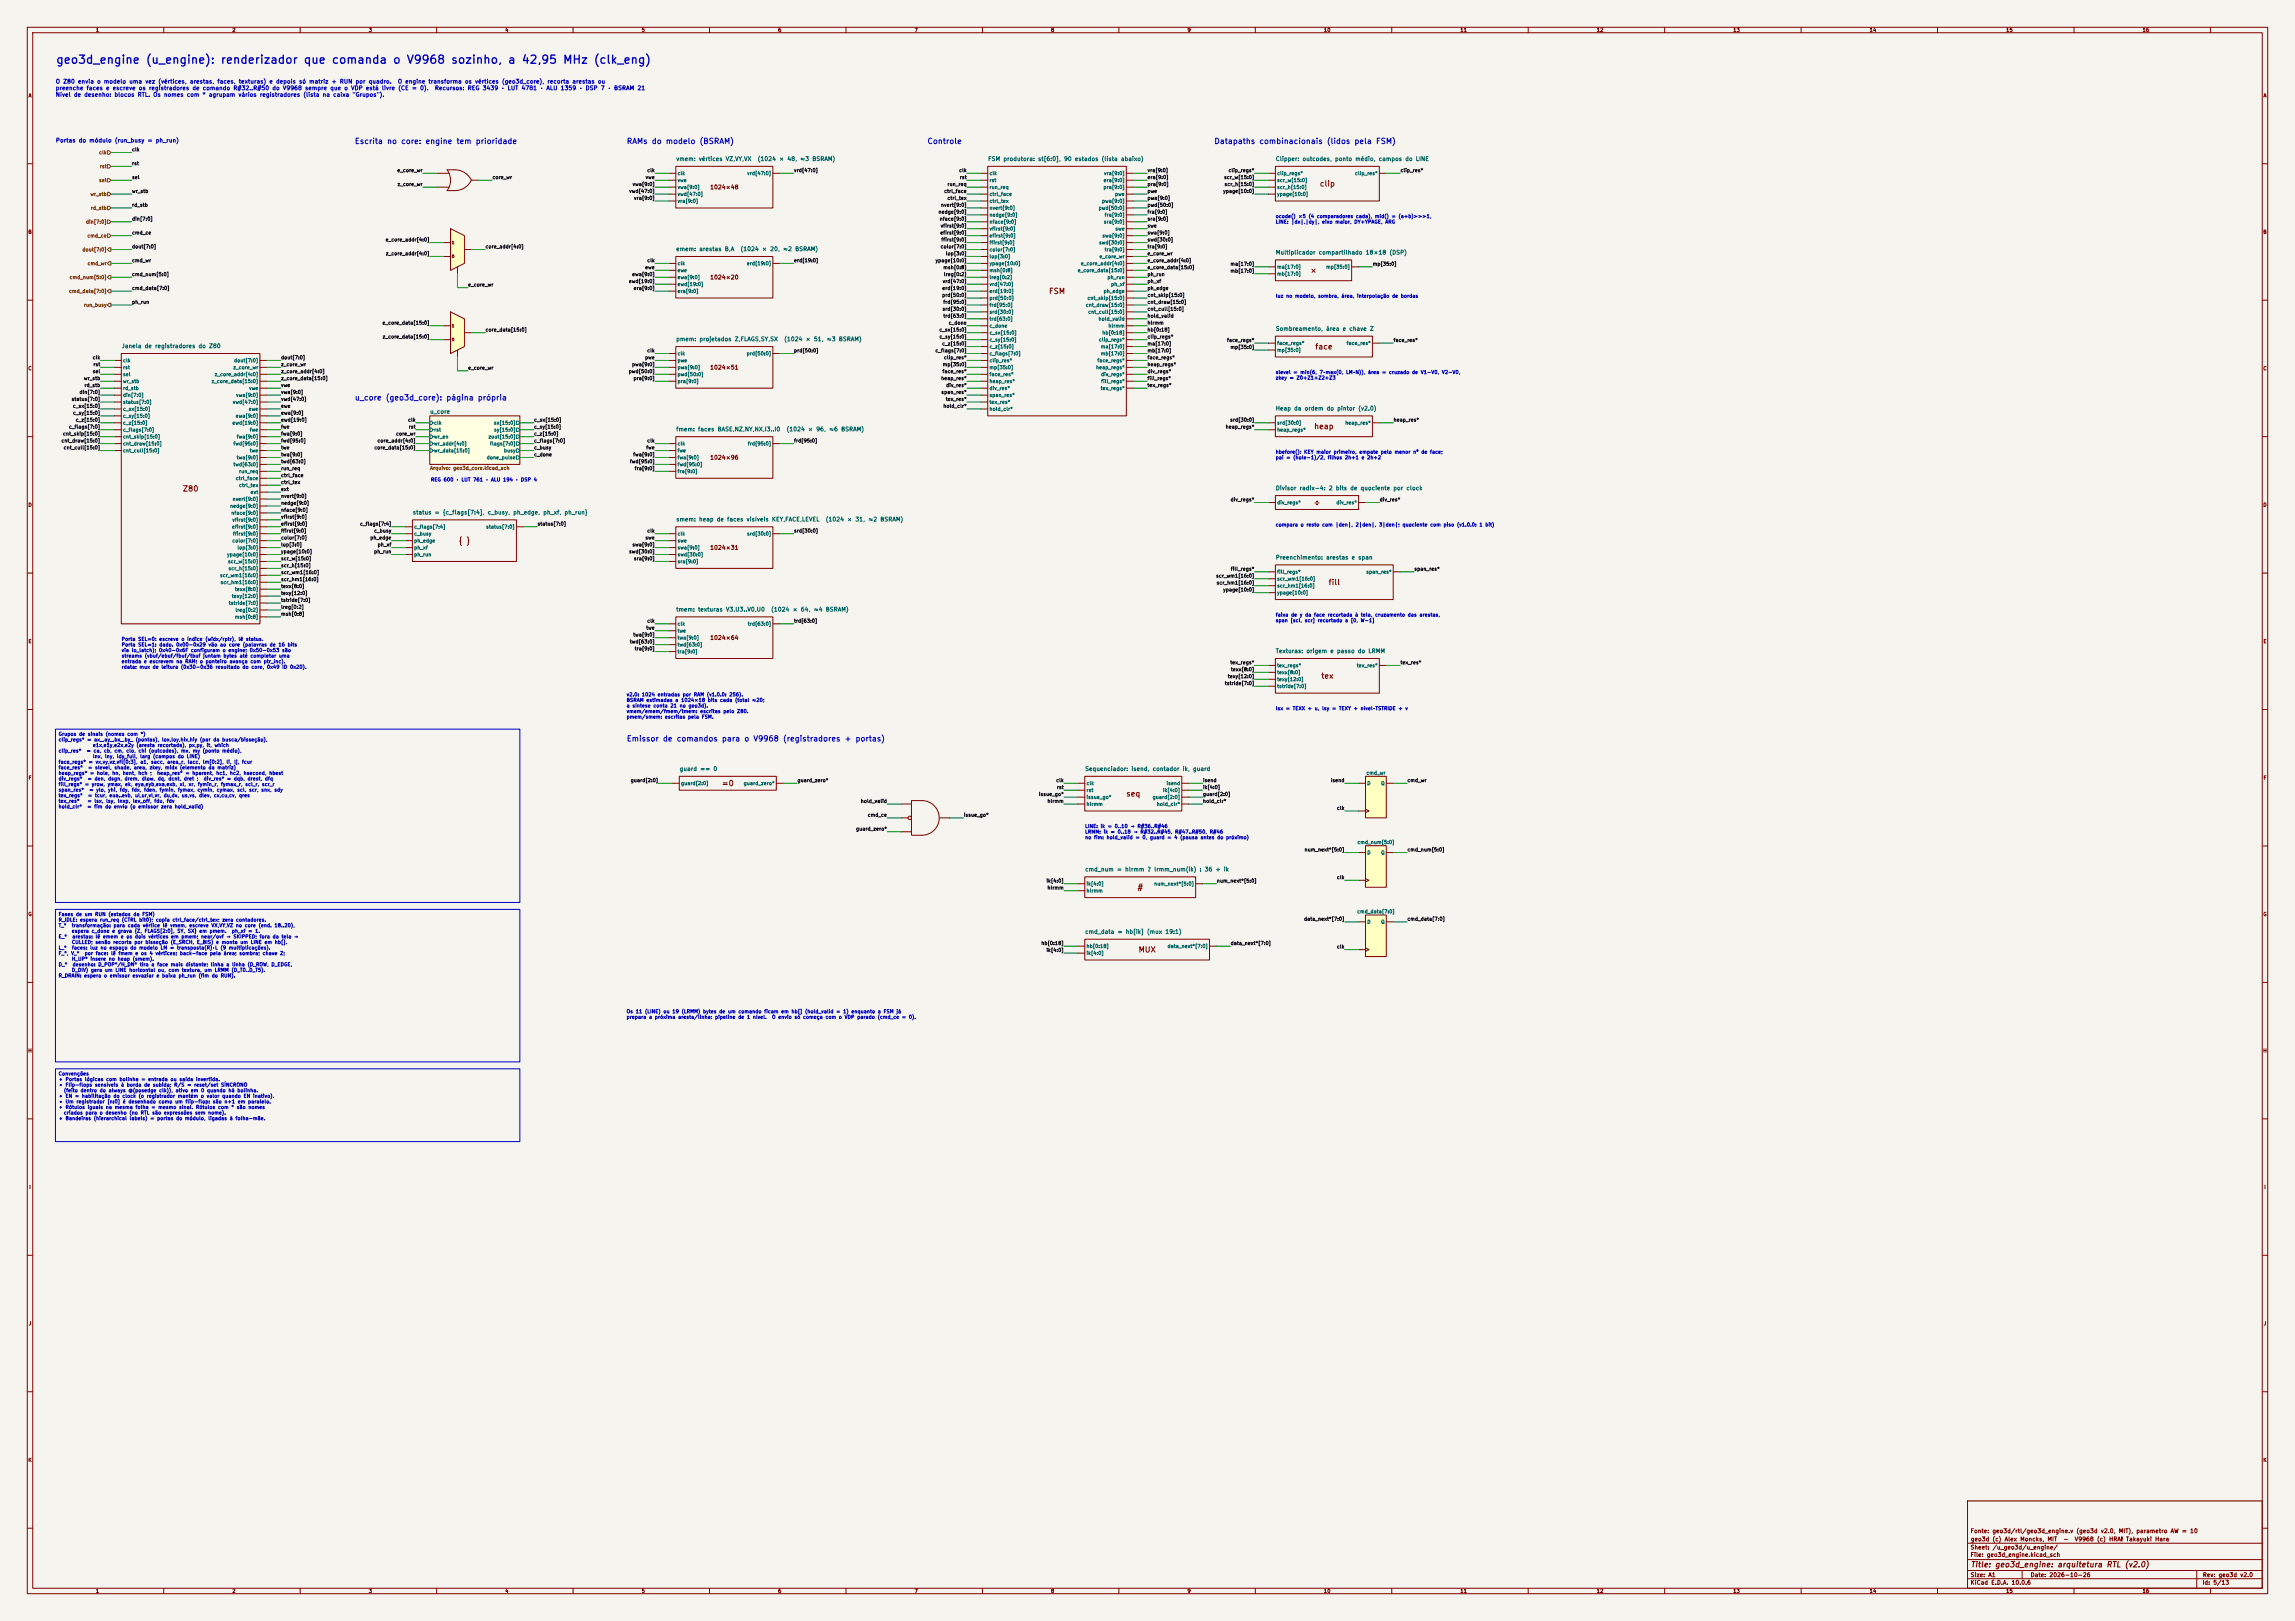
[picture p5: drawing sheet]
<svg xmlns="http://www.w3.org/2000/svg" width="841mm" height="594mm" viewBox="0 0 841 594" stroke-linecap="round" stroke-linejoin="round" font-family="sans-serif">
<defs><g id="words">
<text font-size="3" fill="#0000c2" x="20.3" y="24.1">geo3d_engine (u_engine): renderizador que comanda o V9968 sozinho, a 42,95 MHz (clk_eng)</text>
<g font-size="2" fill="#0000c2">
<text x="129.8" y="53.2">Escrita no core: engine tem prioridade</text>
<text x="229.5" y="53.2">RAMs do modelo (BSRAM)</text>
<text x="339.7" y="53.2">Controle</text>
<text x="444.8" y="53.2">Datapaths combinacionais (lidos pela FSM)</text>
<text x="129.8" y="147.2">u_core (geo3d_core): página própria</text>
<text x="229.5" y="272.2">Emissor de comandos para o V9968 (registradores + portas)</text>
</g>
<g font-size="2" fill="#840000">
<text x="483.4" y="68.8">clip</text>
<text x="479.9" y="100.6">×</text>
<text x="384.2" y="108.2">FSM</text>
<text x="481.7" y="128.5">face</text>
<text x="481.4" y="157.7">heap</text>
<text x="66.8" y="180.6">Z80</text>
<text x="481.2" y="185.7">÷</text>
<text x="167.9" y="199.6">{ }</text>
<text x="486.7" y="214.9">fill</text>
<text x="484" y="249.2">tex</text>
<text x="264.3" y="288.5">=0</text>
<text x="412.5" y="292.4">seq</text>
<text x="416.6" y="326.6">#</text>
<text x="417" y="349.5">MUX</text>
<text x="722" y="574.8">Title: geo3d_engine: arquitetura RTL (v2.0)</text>
</g>
<g font-size="1.5" fill="#0000c2">
<text x="20.3" y="31">O Z80 envia o modelo uma vez (vértices, arestas, faces, texturas) e depois só matriz + RUN por quadro.</text>
<text x="20.3" y="33.4">preenche faces e escreve os registradores de comando R#32..R#50 do V9968 sempre que o VDP está livre (CE = 0).</text>
<text x="20.3" y="35.8">Nível de desenho: blocos RTL. Os nomes com * agrupam vários registradores (lista na caixa &quot;Grupos&quot;).</text>
<text x="145.6" y="31">O engine transforma os vértices (geo3d_core), recorta arestas ou</text>
<text x="159.2" y="33.4">Recursos: REG 3439 · LUT 4781 · ALU 1359 · DSP 7 · BSRAM 21</text>
<text x="20.3" y="52.6">Portas do módulo (run_busy = ph_run)</text>
</g>
<g font-size="1.5" fill="#006464">
<text x="247.6" y="59.3">vmem: vértices VZ,VY,VX</text>
<text x="277.5" y="59.3">(1024 × 48, ≈3 BSRAM)</text>
<text x="361.9" y="59.3">FSM produtora: st[6:0], 90 estados (lista abaixo)</text>
<text x="467.3" y="59.3">Clipper: outcodes, ponto médio, campos do LINE</text>
<text x="247.6" y="92.4">emem: arestas B,A</text>
<text x="271.2" y="92.4">(1024 × 20, ≈2 BSRAM)</text>
<text x="467.3" y="93.6">Multiplicador compartilhado 18×18 (DSP)</text>
<text x="247.6" y="125.4">pmem: projetados Z,FLAGS,SY,SX</text>
<text x="287.2" y="125.4">(1024 × 51, ≈3 BSRAM)</text>
<text x="467.3" y="121.6">Sombreamento, área e chave Z</text>
<text x="44.4" y="127.9">Janela de registradores do Z80</text>
<text x="157.4" y="151.9">u_core</text>
<text x="467.3" y="150.8">Heap da ordem do pintor (v2.0)</text>
<text x="247.6" y="158.4">fmem: faces BASE,NZ,NY,NX,I3..I0</text>
<text x="288.1" y="158.4">(1024 × 96, ≈6 BSRAM)</text>
<text x="467.3" y="180">Divisor radix-4: 2 bits de quociente por clock</text>
<text x="151.1" y="188.9">status = {c_flags[7:4], c_busy, ph_edge, ph_xf, ph_run}</text>
<text x="247.6" y="191.4">smem: heap de faces visíveis KEY,FACE,LEVEL</text>
<text x="302.4" y="191.4">(1024 × 31, ≈2 BSRAM)</text>
<text x="467.3" y="205.4">Preenchimento: arestas e span</text>
<text x="247.6" y="224.4">tmem: texturas V3,U3..V0,U0</text>
<text x="282.4" y="224.4">(1024 × 64, ≈4 BSRAM)</text>
<text x="467.3" y="239.7">Texturas: origem e passo do LRMM</text>
<text x="248.9" y="282.9">guard == 0</text>
<text x="397.5" y="282.9">Sequenciador: isend, contador ik, guard</text>
<text x="397.5" y="319.7">cmd_num = hlrmm ? lrmm_num(ik) : 36 + ik</text>
<text x="397.5" y="342.6">cmd_data = hb[ik] (mux 19:1)</text>
</g>
<g font-size="1.5" fill="#840000">
<text x="260.1" y="69.7">1024×48</text>
<text x="260.1" y="102.7">1024×20</text>
<text x="260.1" y="135.8">1024×51</text>
<text x="260.1" y="168.8">1024×96</text>
<text x="260.1" y="201.8">1024×31</text>
<text x="260.1" y="234.8">1024×64</text>
<text x="721.9" y="562.1">Fonte: geo3d/rtl/geo3d_engine.v (geo3d v2.0, MIT), parametro AW = 10</text>
<text x="721.9" y="568.1">Sheet: /u_geo3d/u_engine/</text>
<text x="722" y="565.1">geo3d (c) Alex Moncks, MIT</text>
<text x="756" y="565.1">-</text>
<text x="760.1" y="565.1">V9968 (c) HRA! Takayuki Hara</text>
<text x="721.9" y="570.8">File: geo3d_engine.kicad_sch</text>
<text x="721.9" y="581">KiCad E.D.A. 10.0.6</text>
<text x="721.9" y="578.2">Size: A1</text>
<text x="743.9" y="578.2">Date: 2026-10-26</text>
<text x="806.9" y="581">Id: 5/13</text>
<text x="807" y="578.2">Rev: geo3d v2.0</text>
</g>
<g font-size="1.3" fill="#840000">
<text x="35" y="12">1</text>
<text x="85" y="12">2</text>
<text x="135" y="12">3</text>
<text x="185" y="12">4</text>
<text x="235" y="12">5</text>
<text x="285" y="12">6</text>
<text x="335" y="12">7</text>
<text x="385" y="12">8</text>
<text x="435" y="12">9</text>
<text x="485" y="12">10</text>
<text x="535" y="12">11</text>
<text x="585" y="12">12</text>
<text x="635" y="12">13</text>
<text x="685" y="12">14</text>
<text x="735" y="12">15</text>
<text x="785" y="12">16</text>
<text x="10.3" y="36">A</text>
<text x="829.3" y="36">A</text>
<text x="10.2" y="86">B</text>
<text x="829.2" y="86">B</text>
<text x="10.2" y="136">C</text>
<text x="829.2" y="136">C</text>
<text x="10.2" y="186">D</text>
<text x="829.2" y="186">D</text>
<text x="10.3" y="236">E</text>
<text x="829.3" y="236">E</text>
<text x="10.3" y="286">F</text>
<text x="829.3" y="286">F</text>
<text x="10.2" y="336">G</text>
<text x="829.2" y="336">G</text>
<text x="10.2" y="386">H</text>
<text x="829.2" y="386">H</text>
<text x="10.6" y="436">I</text>
<text x="829.6" y="436">I</text>
<text x="10.4" y="486">J</text>
<text x="829.4" y="486">J</text>
<text x="10.2" y="536">K</text>
<text x="829.2" y="536">K</text>
<text x="35" y="584">1</text>
<text x="85" y="584">2</text>
<text x="135" y="584">3</text>
<text x="185" y="584">4</text>
<text x="235" y="584">5</text>
<text x="285" y="584">6</text>
<text x="335" y="584">7</text>
<text x="385" y="584">8</text>
<text x="435" y="584">9</text>
<text x="485" y="584">10</text>
<text x="535" y="584">11</text>
<text x="585" y="584">12</text>
<text x="635" y="584">13</text>
<text x="685" y="584">14</text>
<text x="735" y="584">15</text>
<text x="785" y="584">16</text>
</g>
<g font-size="1.3" fill="#725600">
<text x="36.2" y="56.8">clk</text>
<text x="36.4" y="61.9">rst</text>
<text x="36.2" y="67">sel</text>
<text x="33" y="72.1">wr_stb</text>
<text x="33.1" y="77.2">rd_stb</text>
<text x="31.3" y="82.2">din[7:0]</text>
<text x="31.9" y="87.3">cmd_ce</text>
<text x="30.1" y="92.4">dout[7:0]</text>
<text x="31.9" y="97.5">cmd_wr</text>
<text x="25.2" y="107.6">cmd_data[7:0]</text>
<text x="25.3" y="102.6">cmd_num[5:0]</text>
<text x="30.6" y="112.7">run_busy</text>
<text x="157.5" y="172.5">Arquivo: geo3d_core.kicad_sch</text>
</g>
<g font-size="1.3" fill="#0f0f0f">
<text x="48.2" y="55.8">clk</text>
<text x="48.2" y="60.8">rst</text>
<text x="48.2" y="65.9">sel</text>
<text x="145.5" y="63.4">e_core_wr</text>
<text x="180.3" y="65.9">core_wr</text>
<text x="236.4" y="65.9">vwe</text>
<text x="237" y="63.4">clk</text>
<text x="290.8" y="63.4">vrd[47:0]</text>
<text x="351.3" y="63.4">clk</text>
<text x="351.6" y="65.9">rst</text>
<text x="420.3" y="63.4">vra[9:0]</text>
<text x="420.3" y="65.9">era[9:0]</text>
<text x="448.4" y="65.9">scr_w[15:0]</text>
<text x="450" y="63.4">clip_regs*</text>
<text x="513.1" y="63.4">clip_res*</text>
<text x="48.2" y="71">wr_stb</text>
<text x="145.5" y="68.5">z_core_wr</text>
<text x="230.4" y="71">vwd[47:0]</text>
<text x="231.6" y="68.5">vwa[9:0]</text>
<text x="345.8" y="71">ctrl_face</text>
<text x="347" y="68.5">run_req</text>
<text x="420.3" y="68.5">pra[9:0]</text>
<text x="420.3" y="71">pwe</text>
<text x="448.1" y="71">ypage[10:0]</text>
<text x="448.6" y="68.5">scr_h[15:0]</text>
<text x="48.2" y="76.1">rd_stb</text>
<text x="232.2" y="73.5">vra[9:0]</text>
<text x="344.7" y="76.1">nvert[9:0]</text>
<text x="347" y="73.5">ctrl_tex</text>
<text x="420.3" y="73.5">pwa[9:0]</text>
<text x="420.3" y="76.1">pwd[50:0]</text>
<text x="48.2" y="81.2">din[7:0]</text>
<text x="343.8" y="78.6">nedge[9:0]</text>
<text x="344.2" y="81.2">nface[9:0]</text>
<text x="344.5" y="83.7">vfirst[9:0]</text>
<text x="420.3" y="78.6">fra[9:0]</text>
<text x="420.3" y="81.2">sra[9:0]</text>
<text x="420.3" y="83.7">swe</text>
<text x="48.2" y="86.2">cmd_ce</text>
<text x="141.2" y="88.8">e_core_addr[4:0]</text>
<text x="344.4" y="86.2">efirst[9:0]</text>
<text x="344.8" y="88.8">ffirst[9:0]</text>
<text x="420.3" y="86.2">swa[9:0]</text>
<text x="420.3" y="88.8">swd[30:0]</text>
<text x="48.2" y="91.3">dout[7:0]</text>
<text x="141.2" y="93.9">z_core_addr[4:0]</text>
<text x="177.8" y="91.3">core_addr[4:0]</text>
<text x="344.5" y="91.3">color[7:0]</text>
<text x="346.4" y="93.9">lop[3:0]</text>
<text x="420.3" y="91.3">tra[9:0]</text>
<text x="420.3" y="93.9">e_core_wr</text>
<text x="48.2" y="96.4">cmd_wr</text>
<text x="48.2" y="101.5">cmd_num[5:0]</text>
<text x="231.5" y="101.5">ewa[9:0]</text>
<text x="236.3" y="98.9">ewe</text>
<text x="237" y="96.4">clk</text>
<text x="290.8" y="96.4">erd[19:0]</text>
<text x="342.7" y="96.4">ypage[10:0]</text>
<text x="345.5" y="98.9">msh[0:8]</text>
<text x="345.7" y="101.5">lreg[0:2]</text>
<text x="420.3" y="96.4">e_core_addr[4:0]</text>
<text x="420.3" y="98.9">e_core_data[15:0]</text>
<text x="420.3" y="101.5">ph_run</text>
<text x="450.7" y="97.7">ma[17:0]</text>
<text x="450.7" y="100.2">mb[17:0]</text>
<text x="502.9" y="97.7">mp[35:0]</text>
<text x="48.2" y="106.6">cmd_data[7:0]</text>
<text x="171.4" y="105.3">e_core_wr</text>
<text x="230.3" y="104">ewd[19:0]</text>
<text x="232.1" y="106.6">era[9:0]</text>
<text x="345.2" y="106.6">erd[19:0]</text>
<text x="345.3" y="104">vrd[47:0]</text>
<text x="420.3" y="104">ph_xf</text>
<text x="420.3" y="106.6">ph_edge</text>
<text x="48.2" y="111.6">ph_run</text>
<text x="345.1" y="109.1">prd[50:0]</text>
<text x="345.5" y="111.6">frd[95:0]</text>
<text x="420.3" y="109.1">cnt_skip[15:0]</text>
<text x="420.3" y="111.6">cnt_draw[15:0]</text>
<text x="140" y="119.3">e_core_data[15:0]</text>
<text x="345.2" y="114.2">srd[30:0]</text>
<text x="345.5" y="116.7">trd[63:0]</text>
<text x="347.5" y="119.3">c_done</text>
<text x="420.3" y="114.2">cnt_cull[15:0]</text>
<text x="420.3" y="116.7">hold_valid</text>
<text x="420.3" y="119.3">hlrmm</text>
<text x="140.1" y="124.3">z_core_data[15:0]</text>
<text x="177.8" y="121.8">core_data[15:0]</text>
<text x="344.1" y="121.8">c_sx[15:0]</text>
<text x="344.1" y="124.3">c_sy[15:0]</text>
<text x="420.3" y="121.8">hb[0:18]</text>
<text x="420.3" y="124.3">clip_regs*</text>
<text x="449.5" y="125.6">face_regs*</text>
<text x="510.5" y="125.6">face_res*</text>
<text x="33.8" y="132">clk</text>
<text x="102.8" y="132">dout[7:0]</text>
<text x="236.2" y="132">pwe</text>
<text x="237" y="129.4">clk</text>
<text x="290.8" y="129.4">prd[50:0]</text>
<text x="342.6" y="129.4">c_flags[7:0]</text>
<text x="345.1" y="126.9">c_z[15:0]</text>
<text x="345.8" y="132">clip_res*</text>
<text x="420.3" y="126.9">ma[17:0]</text>
<text x="420.3" y="129.4">mb[17:0]</text>
<text x="420.3" y="132">face_regs*</text>
<text x="450.7" y="128.1">mp[35:0]</text>
<text x="33.8" y="137">sel</text>
<text x="34.1" y="134.5">rst</text>
<text x="102.8" y="134.5">z_core_wr</text>
<text x="102.8" y="137">z_core_addr[4:0]</text>
<text x="171.4" y="135.8">e_core_wr</text>
<text x="230.2" y="137">pwd[50:0]</text>
<text x="231.5" y="134.5">pwa[9:0]</text>
<text x="345.2" y="137">face_res*</text>
<text x="345.3" y="134.5">mp[35:0]</text>
<text x="420.3" y="134.5">heap_regs*</text>
<text x="420.3" y="137">div_regs*</text>
<text x="30.6" y="139.6">wr_stb</text>
<text x="30.8" y="142.1">rd_stb</text>
<text x="102.8" y="142.1">vwe</text>
<text x="102.8" y="139.6">z_core_data[15:0]</text>
<text x="232" y="139.6">pra[9:0]</text>
<text x="344.7" y="139.6">heap_res*</text>
<text x="346.5" y="142.1">div_res*</text>
<text x="420.3" y="139.6">fill_regs*</text>
<text x="420.3" y="142.1">tex_regs*</text>
<text x="26.1" y="147.2">status[7:0]</text>
<text x="26.6" y="149.7">c_sx[15:0]</text>
<text x="29" y="144.7">din[7:0]</text>
<text x="102.8" y="144.7">vwa[9:0]</text>
<text x="102.8" y="147.2">vwd[47:0]</text>
<text x="102.8" y="149.7">ewe</text>
<text x="344.8" y="144.7">span_res*</text>
<text x="345.5" y="149.7">hold_clr*</text>
<text x="346.4" y="147.2">tex_res*</text>
<text x="26.6" y="152.3">c_sy[15:0]</text>
<text x="27.6" y="154.8">c_z[15:0]</text>
<text x="102.8" y="152.3">ewa[9:0]</text>
<text x="102.8" y="154.8">ewd[19:0]</text>
<text x="149.4" y="154.8">clk</text>
<text x="195.6" y="154.8">c_sx[15:0]</text>
<text x="450.6" y="154.8">srd[30:0]</text>
<text x="510.5" y="154.8">heap_res*</text>
<text x="22.9" y="159.9">cnt_skip[15:0]</text>
<text x="25.1" y="157.4">c_flags[7:0]</text>
<text x="102.8" y="157.4">fwe</text>
<text x="102.8" y="159.9">fwa[9:0]</text>
<text x="145" y="159.9">core_wr</text>
<text x="149.6" y="157.4">rst</text>
<text x="195.6" y="157.4">c_sy[15:0]</text>
<text x="195.6" y="159.9">c_z[15:0]</text>
<text x="449" y="157.4">heap_regs*</text>
<text x="22.3" y="162.4">cnt_draw[15:0]</text>
<text x="23.2" y="165">cnt_cull[15:0]</text>
<text x="102.8" y="165">twe</text>
<text x="102.8" y="167.5">twa[9:0]</text>
<text x="102.8" y="162.4">fwd[95:0]</text>
<text x="137" y="165">core_data[15:0]</text>
<text x="138.1" y="162.4">core_addr[4:0]</text>
<text x="195.6" y="162.4">c_flags[7:0]</text>
<text x="195.6" y="165">c_busy</text>
<text x="195.6" y="167.5">c_done</text>
<text x="231.9" y="167.5">fwa[9:0]</text>
<text x="236.7" y="165">fwe</text>
<text x="237" y="162.4">clk</text>
<text x="290.8" y="162.4">frd[95:0]</text>
<text x="102.8" y="172.6">run_req</text>
<text x="102.8" y="170.1">twd[63:0]</text>
<text x="230.7" y="170.1">fwd[95:0]</text>
<text x="232.4" y="172.6">fra[9:0]</text>
<text x="102.8" y="175.1">ctrl_face</text>
<text x="102.8" y="177.7">ctrl_tex</text>
<text x="102.8" y="180.2">ext</text>
<text x="102.8" y="182.8">nvert[9:0]</text>
<text x="102.8" y="185.3">nedge[9:0]</text>
<text x="450.8" y="184">div_regs*</text>
<text x="505.4" y="184">div_res*</text>
<text x="102.8" y="187.8">nface[9:0]</text>
<text x="102.8" y="190.4">vfirst[9:0]</text>
<text x="102.8" y="192.9">efirst[9:0]</text>
<text x="102.8" y="195.5">ffirst[9:0]</text>
<text x="102.8" y="198">color[7:0]</text>
<text x="131.8" y="192.9">c_flags[7:4]</text>
<text x="135.5" y="198">ph_edge</text>
<text x="136.9" y="195.5">c_busy</text>
<text x="196.8" y="192.9">status[7:0]</text>
<text x="236.4" y="198">swe</text>
<text x="237" y="195.5">clk</text>
<text x="290.8" y="195.5">srd[30:0]</text>
<text x="102.8" y="200.5">lop[3:0]</text>
<text x="102.8" y="203.1">ypage[10:0]</text>
<text x="136.9" y="203.1">ph_run</text>
<text x="138.3" y="200.5">ph_xf</text>
<text x="230.4" y="203.1">swd[30:0]</text>
<text x="231.6" y="200.5">swa[9:0]</text>
<text x="102.8" y="205.6">scr_w[15:0]</text>
<text x="102.8" y="208.2">scr_h[15:0]</text>
<text x="232.1" y="205.6">sra[9:0]</text>
<text x="450.9" y="209.4">fill_regs*</text>
<text x="518.1" y="209.4">span_res*</text>
<text x="102.8" y="210.7">scr_wm1[16:0]</text>
<text x="102.8" y="213.2">scr_hm1[16:0]</text>
<text x="102.8" y="215.8">texx[8:0]</text>
<text x="445.5" y="212">scr_wm1[16:0]</text>
<text x="445.7" y="214.5">scr_hm1[16:0]</text>
<text x="102.8" y="218.3">texy[12:0]</text>
<text x="102.8" y="220.9">tstride[7:0]</text>
<text x="448.1" y="217">ypage[10:0]</text>
<text x="102.8" y="223.4">lreg[0:2]</text>
<text x="102.8" y="225.9">msh[0:8]</text>
<text x="231.9" y="233.6">twa[9:0]</text>
<text x="236.7" y="231">twe</text>
<text x="237" y="228.5">clk</text>
<text x="290.8" y="228.5">trd[63:0]</text>
<text x="230.7" y="236.1">twd[63:0]</text>
<text x="232.4" y="238.6">tra[9:0]</text>
<text x="450.7" y="243.7">tex_regs*</text>
<text x="513.1" y="243.7">tex_res*</text>
<text x="448.7" y="251.3">tstride[7:0]</text>
<text x="449.8" y="248.8">texy[12:0]</text>
<text x="450.9" y="246.3">texx[8:0]</text>
<text x="231" y="286.9">guard[2:0]</text>
<text x="292.1" y="286.9">guard_zero*</text>
<text x="386.9" y="286.9">clk</text>
<text x="440.7" y="286.9">isend</text>
<text x="487.5" y="286.9">isend</text>
<text x="515.6" y="286.9">cmd_wr</text>
<text x="380.5" y="292">issue_go*</text>
<text x="387.1" y="289.4">rst</text>
<text x="440.7" y="289.4">ik[4:0]</text>
<text x="440.7" y="292">guard[2:0]</text>
<text x="315.3" y="294.5">hold_valid</text>
<text x="317.8" y="299.6">cmd_ce</text>
<text x="353" y="299.6">issue_go*</text>
<text x="383.7" y="294.5">hlrmm</text>
<text x="440.7" y="294.5">hold_clr*</text>
<text x="489.8" y="297.1">clk</text>
<text x="313.5" y="304.7">guard_zero*</text>
<text x="477.9" y="312.3">num_next*[5:0]</text>
<text x="515.6" y="312.3">cmd_num[5:0]</text>
<text x="383.3" y="323.7">ik[4:0]</text>
<text x="445.7" y="323.7">num_next*[5:0]</text>
<text x="489.8" y="322.5">clk</text>
<text x="383.7" y="326.3">hlrmm</text>
<text x="477.7" y="337.7">data_next*[7:0]</text>
<text x="515.6" y="337.7">cmd_data[7:0]</text>
<text x="381.4" y="346.6">hb[0:18]</text>
<text x="450.8" y="346.6">data_next*[7:0]</text>
<text x="489.8" y="347.9">clk</text>
<text x="383.3" y="349.1">ik[4:0]</text>
</g>
<g font-size="1.3" fill="#006464">
<text x="248.1" y="64.5">clk</text>
<text x="273.6" y="64.5">vrd[47:0]</text>
<text x="362.4" y="64.5">clk</text>
<text x="404.4" y="64.5">vra[9:0]</text>
<text x="467.8" y="64.5">clip_regs*</text>
<text x="496.4" y="64.5">clip_res*</text>
<text x="248.1" y="67">vwe</text>
<text x="248.1" y="69.5">vwa[9:0]</text>
<text x="362.4" y="67">rst</text>
<text x="362.4" y="69.5">run_req</text>
<text x="404.2" y="69.5">pra[9:0]</text>
<text x="404.3" y="67">era[9:0]</text>
<text x="467.8" y="67">scr_w[15:0]</text>
<text x="467.8" y="69.5">scr_h[15:0]</text>
<text x="248.1" y="72.1">vwd[47:0]</text>
<text x="248.1" y="74.6">vra[9:0]</text>
<text x="362.4" y="72.1">ctrl_face</text>
<text x="362.4" y="74.6">ctrl_tex</text>
<text x="362.4" y="77.2">nvert[9:0]</text>
<text x="402.5" y="77.2">pwd[50:0]</text>
<text x="403.7" y="74.6">pwa[9:0]</text>
<text x="408.4" y="72.1">pwe</text>
<text x="467.8" y="72.1">ypage[10:0]</text>
<text x="362.4" y="79.7">nedge[9:0]</text>
<text x="362.4" y="82.2">nface[9:0]</text>
<text x="404.3" y="82.2">sra[9:0]</text>
<text x="404.6" y="79.7">fra[9:0]</text>
<text x="362.4" y="84.8">vfirst[9:0]</text>
<text x="362.4" y="87.3">efirst[9:0]</text>
<text x="362.4" y="89.9">ffirst[9:0]</text>
<text x="402.6" y="89.9">swd[30:0]</text>
<text x="403.8" y="87.3">swa[9:0]</text>
<text x="408.6" y="84.8">swe</text>
<text x="362.4" y="92.4">color[7:0]</text>
<text x="362.4" y="94.9">lop[3:0]</text>
<text x="402.8" y="94.9">e_core_wr</text>
<text x="404.6" y="92.4">tra[9:0]</text>
<text x="248.1" y="97.5">clk</text>
<text x="248.1" y="100">ewe</text>
<text x="273.5" y="97.5">erd[19:0]</text>
<text x="362.4" y="97.5">ypage[10:0]</text>
<text x="362.4" y="100">msh[0:8]</text>
<text x="394.8" y="100">e_core_data[15:0]</text>
<text x="395.9" y="97.5">e_core_addr[4:0]</text>
<text x="467.8" y="98.8">ma[17:0]</text>
<text x="467.8" y="101.3">mb[17:0]</text>
<text x="485.8" y="98.8">mp[35:0]</text>
<text x="248.1" y="102.6">ewa[9:0]</text>
<text x="248.1" y="105.1">ewd[19:0]</text>
<text x="248.1" y="107.6">era[9:0]</text>
<text x="362.4" y="102.6">lreg[0:2]</text>
<text x="362.4" y="105.1">vrd[47:0]</text>
<text x="362.4" y="107.6">erd[19:0]</text>
<text x="404.3" y="107.6">ph_edge</text>
<text x="405.7" y="102.6">ph_run</text>
<text x="407" y="105.1">ph_xf</text>
<text x="362.4" y="110.2">prd[50:0]</text>
<text x="362.4" y="112.7">frd[95:0]</text>
<text x="397.7" y="112.7">cnt_draw[15:0]</text>
<text x="398.3" y="110.2">cnt_skip[15:0]</text>
<text x="362.4" y="115.3">srd[30:0]</text>
<text x="362.4" y="117.8">trd[63:0]</text>
<text x="398.6" y="115.3">cnt_cull[15:0]</text>
<text x="402.4" y="117.8">hold_valid</text>
<text x="362.4" y="120.3">c_done</text>
<text x="362.4" y="122.9">c_sx[15:0]</text>
<text x="362.4" y="125.4">c_sy[15:0]</text>
<text x="402.5" y="125.4">clip_regs*</text>
<text x="403.8" y="122.9">hb[0:18]</text>
<text x="406" y="120.3">hlrmm</text>
<text x="248.1" y="130.5">clk</text>
<text x="273.5" y="130.5">prd[50:0]</text>
<text x="362.4" y="128">c_z[15:0]</text>
<text x="362.4" y="130.5">c_flags[7:0]</text>
<text x="403.2" y="128">ma[17:0]</text>
<text x="403.2" y="130.5">mb[17:0]</text>
<text x="467.8" y="126.7">face_regs*</text>
<text x="467.8" y="129.2">mp[35:0]</text>
<text x="493.3" y="126.7">face_res*</text>
<text x="44.9" y="133">clk</text>
<text x="44.9" y="135.6">rst</text>
<text x="85.3" y="135.6">z_core_wr</text>
<text x="85.6" y="133">dout[7:0]</text>
<text x="248.1" y="133">pwe</text>
<text x="248.1" y="135.6">pwa[9:0]</text>
<text x="362.4" y="133">clip_res*</text>
<text x="362.4" y="135.6">mp[35:0]</text>
<text x="401.5" y="135.6">heap_regs*</text>
<text x="402" y="133">face_regs*</text>
<text x="44.9" y="138.1">sel</text>
<text x="44.9" y="140.7">wr_stb</text>
<text x="44.9" y="143.2">rd_stb</text>
<text x="77.3" y="140.7">z_core_data[15:0]</text>
<text x="78.5" y="138.1">z_core_addr[4:0]</text>
<text x="91.1" y="143.2">vwe</text>
<text x="248.1" y="138.1">pwd[50:0]</text>
<text x="248.1" y="140.7">pra[9:0]</text>
<text x="362.4" y="138.1">face_res*</text>
<text x="362.4" y="140.7">heap_res*</text>
<text x="362.4" y="143.2">div_res*</text>
<text x="403.2" y="143.2">tex_regs*</text>
<text x="403.3" y="138.1">div_regs*</text>
<text x="403.4" y="140.7">fill_regs*</text>
<text x="44.9" y="145.7">din[7:0]</text>
<text x="44.9" y="148.3">status[7:0]</text>
<text x="85.1" y="148.3">vwd[47:0]</text>
<text x="86.4" y="145.7">vwa[9:0]</text>
<text x="362.4" y="145.7">span_res*</text>
<text x="362.4" y="148.3">tex_res*</text>
<text x="44.9" y="150.8">c_sx[15:0]</text>
<text x="44.9" y="153.4">c_sy[15:0]</text>
<text x="44.9" y="155.9">c_z[15:0]</text>
<text x="85" y="155.9">ewd[19:0]</text>
<text x="86.2" y="153.4">ewa[9:0]</text>
<text x="91" y="150.8">ewe</text>
<text x="158.9" y="155.9">clk</text>
<text x="180.8" y="155.9">sx[15:0]</text>
<text x="362.4" y="150.8">hold_clr*</text>
<text x="467.8" y="155.9">srd[30:0]</text>
<text x="492.8" y="155.9">heap_res*</text>
<text x="44.9" y="158.4">c_flags[7:0]</text>
<text x="44.9" y="161">cnt_skip[15:0]</text>
<text x="86.6" y="161">fwa[9:0]</text>
<text x="91.4" y="158.4">fwe</text>
<text x="158.9" y="158.4">rst</text>
<text x="158.9" y="161">wr_en</text>
<text x="178.8" y="161">zout[15:0]</text>
<text x="180.9" y="158.4">sy[15:0]</text>
<text x="467.8" y="158.4">heap_regs*</text>
<text x="44.9" y="163.5">cnt_draw[15:0]</text>
<text x="44.9" y="166.1">cnt_cull[15:0]</text>
<text x="85.4" y="163.5">fwd[95:0]</text>
<text x="91.4" y="166.1">twe</text>
<text x="158.9" y="163.5">wr_addr[4:0]</text>
<text x="158.9" y="166.1">wr_data[15:0]</text>
<text x="179.4" y="163.5">flags[7:0]</text>
<text x="184.5" y="166.1">busy</text>
<text x="248.1" y="163.5">clk</text>
<text x="248.1" y="166.1">fwe</text>
<text x="273.9" y="163.5">frd[95:0]</text>
<text x="85.4" y="171.1">twd[63:0]</text>
<text x="86.6" y="168.6">twa[9:0]</text>
<text x="87.4" y="173.7">run_req</text>
<text x="178.2" y="168.6">done_pulse</text>
<text x="248.1" y="168.6">fwa[9:0]</text>
<text x="248.1" y="171.1">fwd[95:0]</text>
<text x="248.1" y="173.7">fra[9:0]</text>
<text x="86.2" y="176.2">ctrl_face</text>
<text x="87.4" y="178.8">ctrl_tex</text>
<text x="85.1" y="183.8">nvert[9:0]</text>
<text x="91.7" y="181.3">ext</text>
<text x="467.8" y="185.1">div_regs*</text>
<text x="489.5" y="185.1">div_res*</text>
<text x="84.2" y="186.4">nedge[9:0]</text>
<text x="84.6" y="188.9">nface[9:0]</text>
<text x="85" y="191.5">vfirst[9:0]</text>
<text x="84.8" y="194">efirst[9:0]</text>
<text x="85.2" y="196.5">ffirst[9:0]</text>
<text x="151.6" y="194">c_flags[7:4]</text>
<text x="151.6" y="196.5">c_busy</text>
<text x="178" y="194">status[7:0]</text>
<text x="248.1" y="196.5">clk</text>
<text x="273.6" y="196.5">srd[30:0]</text>
<text x="85" y="199.1">color[7:0]</text>
<text x="86.8" y="201.6">lop[3:0]</text>
<text x="151.6" y="199.1">ph_edge</text>
<text x="151.6" y="201.6">ph_xf</text>
<text x="248.1" y="199.1">swe</text>
<text x="248.1" y="201.6">swa[9:0]</text>
<text x="83.1" y="204.2">ypage[10:0]</text>
<text x="83.4" y="206.7">scr_w[15:0]</text>
<text x="83.6" y="209.2">scr_h[15:0]</text>
<text x="151.6" y="204.2">ph_run</text>
<text x="248.1" y="204.2">swd[30:0]</text>
<text x="248.1" y="206.7">sra[9:0]</text>
<text x="80.5" y="211.8">scr_wm1[16:0]</text>
<text x="80.7" y="214.3">scr_hm1[16:0]</text>
<text x="467.8" y="210.5">fill_regs*</text>
<text x="467.8" y="213.1">scr_wm1[16:0]</text>
<text x="467.8" y="215.6">scr_hm1[16:0]</text>
<text x="500.5" y="210.5">span_res*</text>
<text x="83.7" y="221.9">tstride[7:0]</text>
<text x="84.8" y="219.4">texy[12:0]</text>
<text x="85.9" y="216.9">texx[8:0]</text>
<text x="467.8" y="218.1">ypage[10:0]</text>
<text x="85.9" y="227">msh[0:8]</text>
<text x="86.1" y="224.5">lreg[0:2]</text>
<text x="248.1" y="229.6">clk</text>
<text x="248.1" y="232.1">twe</text>
<text x="273.9" y="229.6">trd[63:0]</text>
<text x="248.1" y="234.6">twa[9:0]</text>
<text x="248.1" y="237.2">twd[63:0]</text>
<text x="248.1" y="239.7">tra[9:0]</text>
<text x="467.8" y="244.8">tex_regs*</text>
<text x="497" y="244.8">tex_res*</text>
<text x="467.8" y="247.3">texx[8:0]</text>
<text x="467.8" y="249.9">texy[12:0]</text>
<text x="467.8" y="252.4">tstride[7:0]</text>
<text x="249.4" y="288">guard[2:0]</text>
<text x="272.4" y="288">guard_zero*</text>
<text x="398" y="288">clk</text>
<text x="427.3" y="288">isend</text>
<text x="500.6" y="284.2">cmd_wr</text>
<text x="500.9" y="288">D</text>
<text x="505.9" y="288">Q</text>
<text x="398" y="290.5">rst</text>
<text x="398" y="293.1">issue_go*</text>
<text x="422.2" y="293.1">guard[2:0]</text>
<text x="426" y="290.5">ik[4:0]</text>
<text x="398" y="295.6">hlrmm</text>
<text x="423.7" y="295.6">hold_clr*</text>
<text x="497.3" y="309.6">cmd_num[5:0]</text>
<text x="500.9" y="313.4">D</text>
<text x="505.9" y="313.4">Q</text>
<text x="398" y="324.8">ik[4:0]</text>
<text x="398" y="327.4">hlrmm</text>
<text x="422.8" y="324.8">num_next*[5:0]</text>
<text x="497.2" y="335">cmd_data[7:0]</text>
<text x="500.9" y="338.8">D</text>
<text x="505.9" y="338.8">Q</text>
<text x="398" y="347.7">hb[0:18]</text>
<text x="427.7" y="347.7">data_next*[7:0]</text>
<text x="398" y="350.2">ik[4:0]</text>
</g>
<g font-size="1.3" fill="#0000c2">
<text x="467.3" y="80.2">ocode() ×5 (4 comparadores cada), mid() = (a+b)&gt;&gt;&gt;1,</text>
<text x="467.3" y="82.2">LINE: |dx|,|dy|, eixo maior, DY+YPAGE, ARG</text>
<text x="467.3" y="109.4">luz no modelo, sombra, área, interpolação de bordas</text>
<text x="467.3" y="137.3">slevel = min(6, 7·max(0, LM·N)), área = cruzado de V1-V0, V2-V0,</text>
<text x="467.3" y="139.4">zkey = Z0+Z1+Z2+Z3</text>
<text x="467.3" y="166.6">hbefore(): KEY maior primeiro, empate pelo menor nº de face;</text>
<text x="467.3" y="168.6">pai = (hole-1)/2, filhos 2h+1 e 2h+2</text>
<text x="157.8" y="176.7">REG 600 · LUT 761 · ALU 194 · DSP 4</text>
<text x="467.3" y="193.2">compara o resto com |den|, 2|den|, 3|den|; quociente com piso (v1.0.0: 1 bit)</text>
<text x="467.3" y="226.2">faixa de y da face recortada à tela, cruzamento das arestas,</text>
<text x="467.3" y="228.3">span [scl, scr] recortado a [0, W-1]</text>
<text x="44.4" y="235.1">Porta SEL=0: escreve o índice (widx/rptr), lê status.</text>
<text x="44.4" y="237.2">Porta SEL=1: dado. 0x00-0x29 vão ao core (palavras de 16 bits</text>
<text x="44.4" y="239.2">via lo_latch); 0x40-0x6F configuram o engine; 0x50-0x53 são</text>
<text x="44.4" y="241.3">streams (vbuf/ebuf/fbuf/tbuf juntam bytes até completar uma</text>
<text x="44.4" y="243.3">entrada e escrevem na RAM; o ponteiro avança com ptr_inc).</text>
<text x="44.4" y="245.4">rdata: mux de leitura (0x30-0x36 resultado do core, 0x49 ID 0x20).</text>
<text x="229.5" y="255.5">v2.0: 1024 entradas por RAM (v1.0.0: 256).</text>
<text x="229.5" y="257.5">BSRAM estimadas a 1024×18 bits cada (total ≈20;</text>
<text x="229.5" y="259.5">a síntese conta 21 no geo3d).</text>
<text x="229.5" y="261.6">vmem/emem/fmem/tmem: escritas pelo Z80.</text>
<text x="229.5" y="263.6">pmem/smem: escritas pela FSM.</text>
<text x="467.3" y="260.5">lsx = TEXX + u, lsy = TEXY + nível·TSTRIDE + v</text>
<text x="21.3" y="269.9">Grupos de sinais (nomes com *)</text>
<text x="21.3" y="272">clip_regs* = ax_,ay_,bx_,by_ (pontas), lox,loy,hix,hiy (par da busca/bisseção),</text>
<text x="33.9" y="274">e1x,e1y,e2x,e2y (aresta recortada), px,py, it, which</text>
<text x="21.3" y="276.1">clip_res*</text>
<text x="21.3" y="280.2">face_regs* = vx,vy,vz,vfl[0:3], a1, sacc, area_r, lacc, lm[0:2], li, lj, fcur</text>
<text x="31.6" y="276.1">= ca, cb, cm, clo, chi (outcodes), mx, my (ponto médio),</text>
<text x="33.9" y="278.1">lnx, lny, ldy_full, larg (campos do LINE)</text>
<text x="21.3" y="282.2">face_res*</text>
<text x="21.3" y="284.2">heap_regs* = hole, hn, hent, hch ;</text>
<text x="21.3" y="286.3">div_regs*</text>
<text x="32" y="286.3">= den, dsgn, drem, dlow, dq, dcnt, dret ;</text>
<text x="32.1" y="282.2">= slevel, shade, area, zkey, midx (elemento da matriz)</text>
<text x="57.4" y="284.2">heap_res* = hparent, hc1, hc2, hsecond, hbest</text>
<text x="74.5" y="286.3">div_res* = dqb, drest, dfq</text>
<text x="21.3" y="288.3">fill_regs* = yrow, ymax, ek, eya,eyb,exa,exb, xl, xr, fymin_r, fymax_r, scl_r, scr_r</text>
<text x="21.3" y="290.4">span_res*</text>
<text x="21.3" y="292.4">tex_regs*</text>
<text x="32.1" y="292.4">= tcur, eua..evb, ul,ur,vl,vr, du,dv, us,vs, dlev, cx,cu,cv, qres</text>
<text x="32.6" y="290.4">= ylo, yhi, fdy, fdx, fden, fymin, fymax, cymin, cymax, scl, scr, snx, sdy</text>
<text x="21.3" y="294.5">tex_res*</text>
<text x="21.3" y="296.5">hold_clr*</text>
<text x="31.8" y="296.5">= fim do envio (o emissor zera hold_valid)</text>
<text x="31.9" y="294.5">= lsx, lsy, lnxp, lev_off, fdu, fdv</text>
<text x="397.5" y="303.7">LINE: ik = 0..10 → R#36..R#46</text>
<text x="397.5" y="305.8">LRMM: ik = 0..18 → R#32..R#45, R#47..R#50, R#46</text>
<text x="397.5" y="307.8">no fim: hold_valid = 0, guard = 4 (pausa antes do próximo)</text>
<text x="21.3" y="336">Fases de um RUN (estados da FSM)</text>
<text x="21.3" y="338">R_IDLE: espera run_req (CTRL bit0); copia ctrl_face/ctrl_tex; zera contadores.</text>
<text x="21.3" y="340.1">T_*</text>
<text x="26.2" y="340.1">transformação: para cada vértice lê vmem, escreve VX,VY,VZ no core (end. 18..20),</text>
<text x="21.3" y="344.2">E_*</text>
<text x="26.2" y="342.1">espera c_done e grava {Z, FLAGS[2:0], SY, SX} em pmem.</text>
<text x="26.2" y="346.2">CULLED; senão recorta por bisseção (E_SRCH, E_BIS) e monta um LINE em hb[].</text>
<text x="26.3" y="344.2">arestas: lê emem e os dois vértices em pmem; near/ovf → SKIPPED; fora da tela →</text>
<text x="84.8" y="342.1">ph_xf = 1.</text>
<text x="21.3" y="348.2">L_*</text>
<text x="21.3" y="350.3">F_*, V_*</text>
<text x="26.2" y="352.3">H_UP* insere no heap (smem).</text>
<text x="26.2" y="348.2">faces: luz no espaço do modelo LM = transposta(R)·L (9 multiplicações).</text>
<text x="30.9" y="350.3">por face: lê fmem e os 4 vértices; back-face pela área; sombra; chave Z;</text>
<text x="21.3" y="354.4">D_*</text>
<text x="21.3" y="358.5">R_DRAIN: espera o emissor esvaziar e baixa ph_run (fim do RUN).</text>
<text x="26.2" y="356.4">D_DIV) gera um LINE horizontal ou, com textura, um LRMM (D_T0..D_T5).</text>
<text x="26.5" y="354.4">desenho: D_POP*/H_DN* tira a face mais distante; linha a linha (D_ROW, D_EDGE,</text>
<text x="229.5" y="371.6">Os 11 (LINE) ou 19 (LRMM) bytes de um comando ficam em hb[] (hold_valid = 1) enquanto a FSM já</text>
<text x="229.5" y="373.6">prepara a próxima aresta/linha: pipeline de 1 nível.</text>
<text x="282.8" y="373.6">O envio só começa com o VDP parado (cmd_ce = 0).</text>
<text x="21.3" y="394.4">Convenções</text>
<text x="21.3" y="396.4">• Portas lógicas com bolinha = entrada ou saída invertida.</text>
<text x="21.3" y="398.5">• Flip-flops sensíveis à borda de subida; R/S = reset/set SÍNCRONO</text>
<text x="23.3" y="400.5">(feito dentro do always @(posedge clk)), ativo em 0 quando há bolinha.</text>
<text x="21.3" y="402.6">• EN = habilitação do clock (o registrador mantém o valor quando EN inativo).</text>
<text x="21.3" y="404.6">• Um registrador [n:0] é desenhado como um flip-flop: são n+1 em paralelo.</text>
<text x="21.3" y="406.7">• Rótulos iguais na mesma folha = mesmo sinal. Rótulos com * são nomes</text>
<text x="21.3" y="410.8">• Bandeiras (hierarchical labels) = portas do módulo, ligadas à folha-mãe.</text>
<text x="23.3" y="408.7">criados para o desenho (no RTL são expressões sem nome).</text>
</g>
<g font-size="1" fill="#840000">
<text x="165.5" y="89.7">1</text>
<text x="165.5" y="94.7">0</text>
<text x="165.5" y="120.1">1</text>
<text x="165.5" y="125.2">0</text>
</g>
</g></defs>
<path d="M0 0h841v594h-841z" fill="#f5f4ef" stroke="#f5f4ef" stroke-width=".37"/>
<g fill="none" stroke="#840000" stroke-width=".37">
<path d="M10 10h821v574h-821zM12 12h817v570h-817zM60 10v2M110 10v2M160 10v2M210 10v2M260 10v2M310 10v2M360 10v2M410 10v2M460 10v2M510 10v2"/>
<path d="M560 10v2M610 10v2M660 10v2M710 10v2M760 10v2M810 10v2M10 60h2M829 60h2M10 110h2M829 110h2M10 160h2M157.5 152.4h33v17.8h-33z"/>
<path d="M829 160h2M10 210h2M829 210h2M245.1 228.6h2.5M245.1 231.1h2.5M245.1 233.7h2.5M245.1 236.2h2.5M245.1 238.8h2.5M247.6 226.1h35.6v15.2h-35.6zM283.2 228.6h2.5M10 260h2M829 260h2"/>
<path d="M10 310h2M829 310h2M10 360h2M829 360h2M10 410h2M829 410h2M10 460h2M829 460h2M10 510h2M829 510h2M10 560h2M721 550h108v32h-108z"/>
<path d="M829 560h2M721 578.5h108M721 575.5h108M721 571.5h108M721 565.5h108M741 575.5v3M805 575.5v6.5M60 582v2M110 582v2M160 582v2M210 582v2M260 582v2"/>
<path d="M310 582v2M360 582v2M410 582v2M460 582v2M510 582v2M560 582v2M610 582v2M660 582v2M710 582v2M760 582v2M810 582v2"/>
</g>
<path d="M157.5 152.4h33v17.8h-33z" fill="#ffffe1" stroke="#ffffe1" stroke-width=".37"/>
<path d="M157.5 154.3h.6l.6 .6-.6 .7h-.6zM157.5 156.8h.6l.6 .7-.6 .6h-.6zM157.5 159.4h.6l.6 .6-.6 .7h-.6zM189.2 154.3h.7l.6 .6-.6 .7h-.7zM189.2 156.8h.7l.6 .7-.6 .6h-.7zM189.2 159.4h.7l.6 .6-.6 .7h-.7zM157.5 161.9h.6l.6 .7-.6 .6h-.6zM157.5 164.5h.6l.6 .6-.6 .6h-.6zM189.2 161.9h.7l.6 .7-.6 .6h-.7zM189.2 164.5h.7l.6 .6-.6 .6h-.7zM189.2 167h.7l.6 .6-.6 .7h-.7z" fill="none" stroke="#006464" stroke-width=".37"/>
<path d="M165.1 114.3l5.1 2.5v10.2l-5.1 2.5z" fill="#ffffc2"/>
<path d="M162.6 119.4h2.5M165.1 114.3l5.1 2.5v10.2l-5.1 2.5zM162.6 124.5h2.5M167.6 128.3v2.5M170.2 121.9h2.5" fill="none" stroke="#840000" stroke-width=".37"/>
<path d="M500.4 335.3h7.6v15.2h-7.6z" fill="#ffffc2"/>
<path d="M245.1 195.6h2.5M245.1 198.1h2.5M247.6 193h35.6v15.3h-35.6zM283.2 195.6h2.5M245.1 200.7h2.5M245.1 203.2h2.5M245.1 205.7h2.5M497.8 337.8h2.6M500.4 335.3h7.6v15.2h-7.6zM508 337.8h2.5M497.8 348h2.6M500.4 347.3l1.2 .7-1.2 .6" fill="none" stroke="#840000" stroke-width=".37"/>
<path d="M165.1 83.8l5.1 2.6v10.1l-5.1 2.6z" fill="#ffffc2"/>
<g fill="none" stroke="#840000" stroke-width=".37">
<path d="M160 63.5h4.6M160 68.6h4.6M163.8 62.2h2.6a6.2 6.2 0 0 1 6.2 4.1 6.7 6.7 0 0 1-6.2 3.5h-2.6a6.3 6.3 0 0 0 0-7.6zM172.7 66h2.6M359.4 63.5h2.5M359.4 66h2.5M359.4 68.6h2.5M359.4 71.1h2.5M359.4 73.7h2.5M359.4 76.2h2.5M359.4 78.7h2.5M361.9 61h50.8v91.4h-50.8z"/>
<path d="M412.7 63.5h2.6M412.7 66h2.6M412.7 68.6h2.6M412.7 71.1h2.6M412.7 73.7h2.6M412.7 76.2h2.6M412.7 78.7h2.6M162.6 88.9h2.5M162.6 94h2.5M165.1 83.8l5.1 2.6v10.1l-5.1 2.6zM167.6 97.8v2.5M170.2 91.4h2.5"/>
<path d="M245.1 96.5h2.5M245.1 99.1h2.5M247.6 94h35.6v15.2h-35.6zM283.2 96.5h2.5M359.4 88.9h2.5M359.4 94h2.5M359.4 91.4h2.5M359.4 81.3h2.5M359.4 83.8h2.5M359.4 86.4h2.5M359.4 96.5h2.5M359.4 99.1h2.5"/>
<path d="M412.7 88.9h2.6M412.7 94h2.6M412.7 91.4h2.6M412.7 81.3h2.6M412.7 83.8h2.6M412.7 86.4h2.6M412.7 96.5h2.6M412.7 99.1h2.6M245.1 101.6h2.5M245.1 104.1h2.5M245.1 106.7h2.5M359.4 101.6h2.5"/>
<path d="M359.4 104.1h2.5M359.4 106.7h2.5M359.4 109.2h2.5M359.4 111.8h2.5M359.4 114.3h2.5M359.4 116.8h2.5M359.4 119.4h2.5M412.7 101.6h2.6M412.7 104.1h2.6M412.7 106.7h2.6M412.7 109.2h2.6M412.7 111.8h2.6"/>
<path d="M412.7 114.3h2.6M412.7 116.8h2.6M412.7 119.4h2.6M359.4 121.9h2.5M359.4 124.5h2.5M359.4 127h2.5M359.4 129.5h2.5M359.4 132.1h2.5M359.4 134.6h2.5M359.4 137.2h2.5M359.4 139.7h2.5M412.7 121.9h2.6"/>
<path d="M412.7 124.5h2.6M412.7 127h2.6M412.7 129.5h2.6M412.7 132.1h2.6M412.7 134.6h2.6M412.7 137.2h2.6M412.7 139.7h2.6M359.4 142.2h2.5M359.4 144.8h2.5M359.4 147.3h2.5M359.4 149.9h2.5M412.7 142.2h2.6"/>
<path d="M148.6 193h2.5M148.6 195.6h2.5M148.6 198.1h2.5M151.1 190.5h38.1v15.2h-38.1zM189.2 193h2.6M148.6 200.7h2.5M148.6 203.2h2.5M330.2 294.6h3.8M330.2 299.7h2.5M334 293.4h3.8a6.3 6.3 0 0 1 6.4 6.3 6.3 6.3 0 0 1-6.4 6.4h-3.8zM344.2 299.7h3.8M330.2 304.8h3.8"/>
<circle cx="333.4" cy="299.7" r=".63"/>
</g>
<path d="M500.4 284.5h7.6v15.2h-7.6z" fill="#ffffc2"/>
<g fill="none" stroke="#840000" stroke-width=".37">
<path d="M245.1 63.5h2.5M245.1 66h2.5M245.1 68.6h2.5M245.1 71.1h2.5M245.1 73.7h2.5M247.6 61h35.6v15.2h-35.6zM283.2 63.5h2.5M245.1 129.5h2.5M245.1 132.1h2.5M245.1 134.6h2.5M245.1 137.2h2.5M245.1 139.7h2.5"/>
<path d="M247.6 127h35.6v15.2h-35.6zM283.2 129.5h2.5M245.1 162.6h2.5M245.1 165.1h2.5M245.1 167.6h2.5M245.1 170.2h2.5M245.1 172.7h2.5M247.6 160h35.6v15.3h-35.6zM283.2 162.6h2.5M246.4 287h2.5M248.9 284.5h35.6v5.1h-35.6zM284.5 287h2.5"/>
<path d="M497.8 287h2.6M497.8 297.2h2.6M500.4 284.5h7.6v15.2h-7.6zM500.4 296.5l1.2 .7-1.2 .6M508 287h2.5"/>
</g>
<path d="M500.4 309.9h7.6v15.2h-7.6z" fill="#ffffc2"/>
<g fill="none" stroke="#840000" stroke-width=".37">
<path d="M464.8 63.5h2.6M464.8 66h2.6M464.8 68.6h2.6M464.8 71.1h2.6M467.4 61h38.1v12.7h-38.1zM505.5 63.5h2.5M464.8 97.8h2.6M467.4 95.2h27.9v7.7h-27.9zM495.3 97.8h2.5M464.8 100.3h2.6M41.9 132.1h2.5M41.9 134.6h2.5"/>
<path d="M41.9 137.2h2.5M41.9 139.7h2.5M44.4 129.5h50.8v99.1h-50.8zM95.2 132.1h2.6M95.2 134.6h2.6M95.2 137.2h2.6M95.2 139.7h2.6M464.8 125.7h2.6M464.8 128.3h2.6M467.4 123.2h35.5v7.6h-35.5zM502.9 125.7h2.6M41.9 154.9h2.5"/>
<path d="M41.9 157.5h2.5M41.9 142.2h2.5M41.9 144.8h2.5M41.9 147.3h2.5M41.9 149.9h2.5M41.9 152.4h2.5M95.2 154.9h2.6M95.2 157.5h2.6M95.2 142.2h2.6M95.2 144.8h2.6M95.2 147.3h2.6M95.2 149.9h2.6"/>
<path d="M95.2 152.4h2.6M464.8 154.9h2.6M464.8 157.5h2.6M467.4 152.4h35.5v7.6h-35.5zM502.9 154.9h2.6M41.9 160h2.5M41.9 162.6h2.5M41.9 165.1h2.5M95.2 160h2.6M95.2 162.6h2.6M95.2 165.1h2.6M95.2 167.6h2.6"/>
<path d="M95.2 170.2h2.6M95.2 172.7h2.6M95.2 175.3h2.6M95.2 177.8h2.6M95.2 180.3h2.6M95.2 182.9h2.6M95.2 185.4h2.6M95.2 188h2.6M95.2 190.5h2.6M95.2 193h2.6M95.2 195.6h2.6M95.2 198.1h2.6"/>
<path d="M464.8 184.1h2.6M467.4 181.6h30.4v5.1h-30.4zM497.8 184.1h2.6M95.2 200.7h2.6M95.2 203.2h2.6M95.2 205.7h2.6M95.2 208.3h2.6M95.2 210.8h2.6M95.2 213.4h2.6M95.2 215.9h2.6M95.2 218.4h2.6M464.8 209.5h2.6"/>
<path d="M464.8 212.1h2.6M464.8 214.6h2.6M464.8 217.2h2.6M467.4 207h43.1v12.7h-43.1zM510.5 209.5h2.6M95.2 221h2.6M95.2 223.5h2.6M95.2 226.1h2.6M464.8 243.8h2.6M464.8 246.4h2.6M464.8 248.9h2.6M464.8 251.5h2.6"/>
<path d="M467.4 241.3h38.1v12.7h-38.1zM505.5 243.8h2.5M395 287h2.5M395 289.6h2.5M395 292.1h2.5M395 294.6h2.5M397.5 284.5h35.6v12.7h-35.6zM433.1 287h2.5M433.1 289.6h2.5M433.1 292.1h2.5M433.1 294.6h2.5M497.8 312.4h2.6"/>
<path d="M500.4 309.9h7.6v15.2h-7.6zM508 312.4h2.5M395 323.8h2.5M395 326.4h2.5M397.5 321.3h40.6v7.6h-40.6zM438.1 323.8h2.6M497.8 322.6h2.6M500.4 321.9l1.2 .7-1.2 .6M395 346.7h2.5M395 349.2h2.5M397.5 344.2h45.7v7.6h-45.7zM443.2 346.7h2.6"/>
</g>
<path d="M39.4 55.2h.6l.6 .7-.6 .6h-.6zM39.4 60.3h.6l.6 .7-.6 .6h-.6zM39.4 65.4h.6l.6 .6-.6 .7h-.6zM39.4 70.5h.6l.6 .6-.6 .7h-.6zM39.4 75.6h.6l.6 .6-.6 .6h-.6zM39.4 80.6h.6l.6 .7-.6 .6h-.6zM39.4 85.7h.6l.6 .7-.6 .6h-.6zM40 90.8h.6v1.3h-.6l-.6-.7zM40 95.9h.6v1.3h-.6l-.6-.7zM40 111.1h.6v1.3h-.6l-.6-.6zM40 106h.6v1.3h-.6l-.6-.6zM40 101h.6v1.2h-.6l-.6-.6z" fill="none" stroke="#725600" stroke-width=".37"/>
<g fill="none" stroke="#009600" stroke-width=".37">
<path d="M40.6 55.9h7.7M40.6 66h7.7M40.6 71.1h7.7M40.6 76.2h7.7M40.6 61h7.7M154.9 68.6h5.1M154.9 63.5h5.1M175.3 66h5M240 66h5.1M240 68.6h5.1M240 63.5h5.1M240 71.1h5.1"/>
<path d="M240 73.7h5.1M285.7 63.5h5.1M354.3 66h5.1M354.3 68.6h5.1M354.3 63.5h5.1M354.3 71.1h5.1M354.3 73.7h5.1M354.3 76.2h5.1M354.3 78.7h5.1M415.3 66h5.1M415.3 68.6h5.1M415.3 63.5h5.1"/>
<path d="M415.3 71.1h5.1M415.3 73.7h5.1M415.3 76.2h5.1M415.3 78.7h5.1M459.7 66h5.1M459.7 68.6h5.1M459.7 63.5h5.1M459.7 71.1h5.1M508 63.5h5.1M40.6 96.5h7.7M40.6 81.3h7.7M40.6 86.4h7.7"/>
<path d="M40.6 91.4h7.7M157.5 88.9h5.1M157.5 94h5.1M172.7 91.4h5.1M240 96.5h5.1M240 99.1h5.1M285.7 96.5h5.1M354.3 96.5h5.1M354.3 99.1h5.1M354.3 88.9h5.1M354.3 81.3h5.1M354.3 86.4h5.1"/>
<path d="M354.3 91.4h5.1M354.3 83.8h5.1M354.3 94h5.1M415.3 96.5h5.1M415.3 99.1h5.1M415.3 88.9h5.1M415.3 81.3h5.1M415.3 86.4h5.1M415.3 91.4h5.1M415.3 83.8h5.1M415.3 94h5.1M459.7 97.8h5.1"/>
<path d="M497.8 97.8h5.1M40.6 106.7h7.7M40.6 101.6h7.7M40.6 111.8h7.7M157.5 119.4h5.1M167.6 100.3v5.1h3.8M240 104.1h5.1M240 106.7h5.1M240 101.6h5.1M354.3 114.3h5.1M354.3 116.8h5.1M354.3 119.4h5.1"/>
<path d="M354.3 104.1h5.1M354.3 106.7h5.1M354.3 101.6h5.1M354.3 111.8h5.1M354.3 109.2h5.1M415.3 114.3h5.1M415.3 116.8h5.1M415.3 119.4h5.1M415.3 104.1h5.1M415.3 106.7h5.1M415.3 101.6h5.1M415.3 111.8h5.1"/>
<path d="M415.3 109.2h5.1M459.7 100.3h5.1M36.8 132.1h5.1M36.8 134.6h5.1M36.8 137.2h5.1M36.8 139.7h5.1M97.8 132.1h5.1M97.8 134.6h5.1M97.8 137.2h5.1M97.8 139.7h5.1M157.5 124.5h5.1M167.6 130.8v5.1h3.8"/>
<path d="M172.7 121.9h5.1M240 129.5h5.1M240 132.1h5.1M240 134.6h5.1M240 137.2h5.1M240 139.7h5.1M285.7 129.5h5.1M354.3 121.9h5.1M354.3 124.5h5.1M354.3 129.5h5.1M354.3 132.1h5.1M354.3 134.6h5.1"/>
<path d="M354.3 137.2h5.1M354.3 139.7h5.1M354.3 127h5.1M415.3 121.9h5.1M415.3 124.5h5.1M415.3 129.5h5.1M415.3 132.1h5.1M415.3 134.6h5.1M415.3 137.2h5.1M415.3 139.7h5.1M415.3 127h5.1M459.7 125.7h5.1"/>
<path d="M459.7 128.3h5.1M505.5 125.7h5M36.8 142.2h5.1M36.8 154.9h5.1M36.8 157.5h5.1M36.8 144.8h5.1M36.8 147.3h5.1M36.8 149.9h5.1M36.8 152.4h5.1M97.8 142.2h5.1M97.8 154.9h5.1M97.8 157.5h5.1"/>
<path d="M97.8 144.8h5.1M97.8 147.3h5.1M97.8 149.9h5.1M97.8 152.4h5.1M152.4 154.9h5.1M152.4 157.5h5.1M190.5 154.9h5.1M190.5 157.5h5.1M354.3 142.2h5.1M354.3 144.8h5.1M354.3 147.3h5.1M354.3 149.9h5.1"/>
<path d="M415.3 142.2h5.1M459.7 154.9h5.1M459.7 157.5h5.1M505.5 154.9h5M36.8 162.6h5.1M36.8 165.1h5.1M36.8 160h5.1M97.8 162.6h5.1M97.8 165.1h5.1M97.8 167.6h5.1M97.8 170.2h5.1M97.8 172.7h5.1"/>
<path d="M97.8 175.3h5.1M97.8 177.8h5.1M97.8 160h5.1M152.4 162.6h5.1M152.4 165.1h5.1M152.4 160h5.1M190.5 162.6h5.1M190.5 165.1h5.1M190.5 167.6h5.1M190.5 160h5.1M240 162.6h5.1M240 165.1h5.1"/>
<path d="M240 167.6h5.1M240 170.2h5.1M240 172.7h5.1M285.7 162.6h5.1M97.8 195.6h5.1M97.8 198.1h5.1M97.8 180.3h5.1M97.8 182.9h5.1M97.8 185.4h5.1M97.8 188h5.1M97.8 190.5h5.1M97.8 193h5.1"/>
<path d="M143.5 195.6h5.1M143.5 198.1h5.1M143.5 193h5.1M191.8 193h5M240 195.6h5.1M240 198.1h5.1M285.7 195.6h5.1M459.7 184.1h5.1M500.4 184.1h5.1M97.8 200.7h5.1M97.8 203.2h5.1M97.8 205.7h5.1"/>
<path d="M97.8 208.3h5.1M97.8 210.8h5.1M97.8 213.4h5.1M97.8 215.9h5.1M97.8 218.4h5.1M143.5 200.7h5.1M143.5 203.2h5.1M240 200.7h5.1M240 203.2h5.1M240 205.7h5.1M459.7 209.5h5.1M459.7 212.1h5.1"/>
<path d="M459.7 214.6h5.1M459.7 217.2h5.1M513.1 209.5h5.1M97.8 221h5.1M97.8 223.5h5.1M97.8 226.1h5.1M240 228.6h5.1M240 233.7h5.1M240 236.2h5.1M240 238.8h5.1M240 231.1h5.1M285.7 228.6h5.1"/>
<path d="M459.7 243.8h5.1M459.7 246.4h5.1M459.7 248.9h5.1M459.7 251.5h5.1M508 243.8h5.1M241.3 287h5.1M287 287h5.1M325.1 294.6h5.1M325.1 299.7h5.1M348 299.7h5.1M389.9 287h5.1M389.9 289.6h5.1"/>
<path d="M389.9 292.1h5.1M389.9 294.6h5.1M435.6 287h5.1M435.6 289.6h5.1M435.6 292.1h5.1M435.6 294.6h5.1M492.8 287h5M492.8 297.2h5M510.5 287h5.1M325.1 304.8h5.1M492.8 312.4h5M510.5 312.4h5.1"/>
<path d="M389.9 323.8h5.1M389.9 326.4h5.1M440.7 323.8h5.1M492.8 322.6h5M492.8 337.8h5M510.5 337.8h5.1M389.9 346.7h5.1M389.9 349.2h5.1M445.8 346.7h5M492.8 348h5"/>
</g>
<path d="M20.3 267.2h170.2v63.5h-170.2zM20.3 333.2h170.2v55.9h-170.2zM20.3 391.7h170.2v26.6h-170.2z" fill="none" stroke="#0000c2" stroke-width=".37"/>
<use href="#words"/>
</svg>
